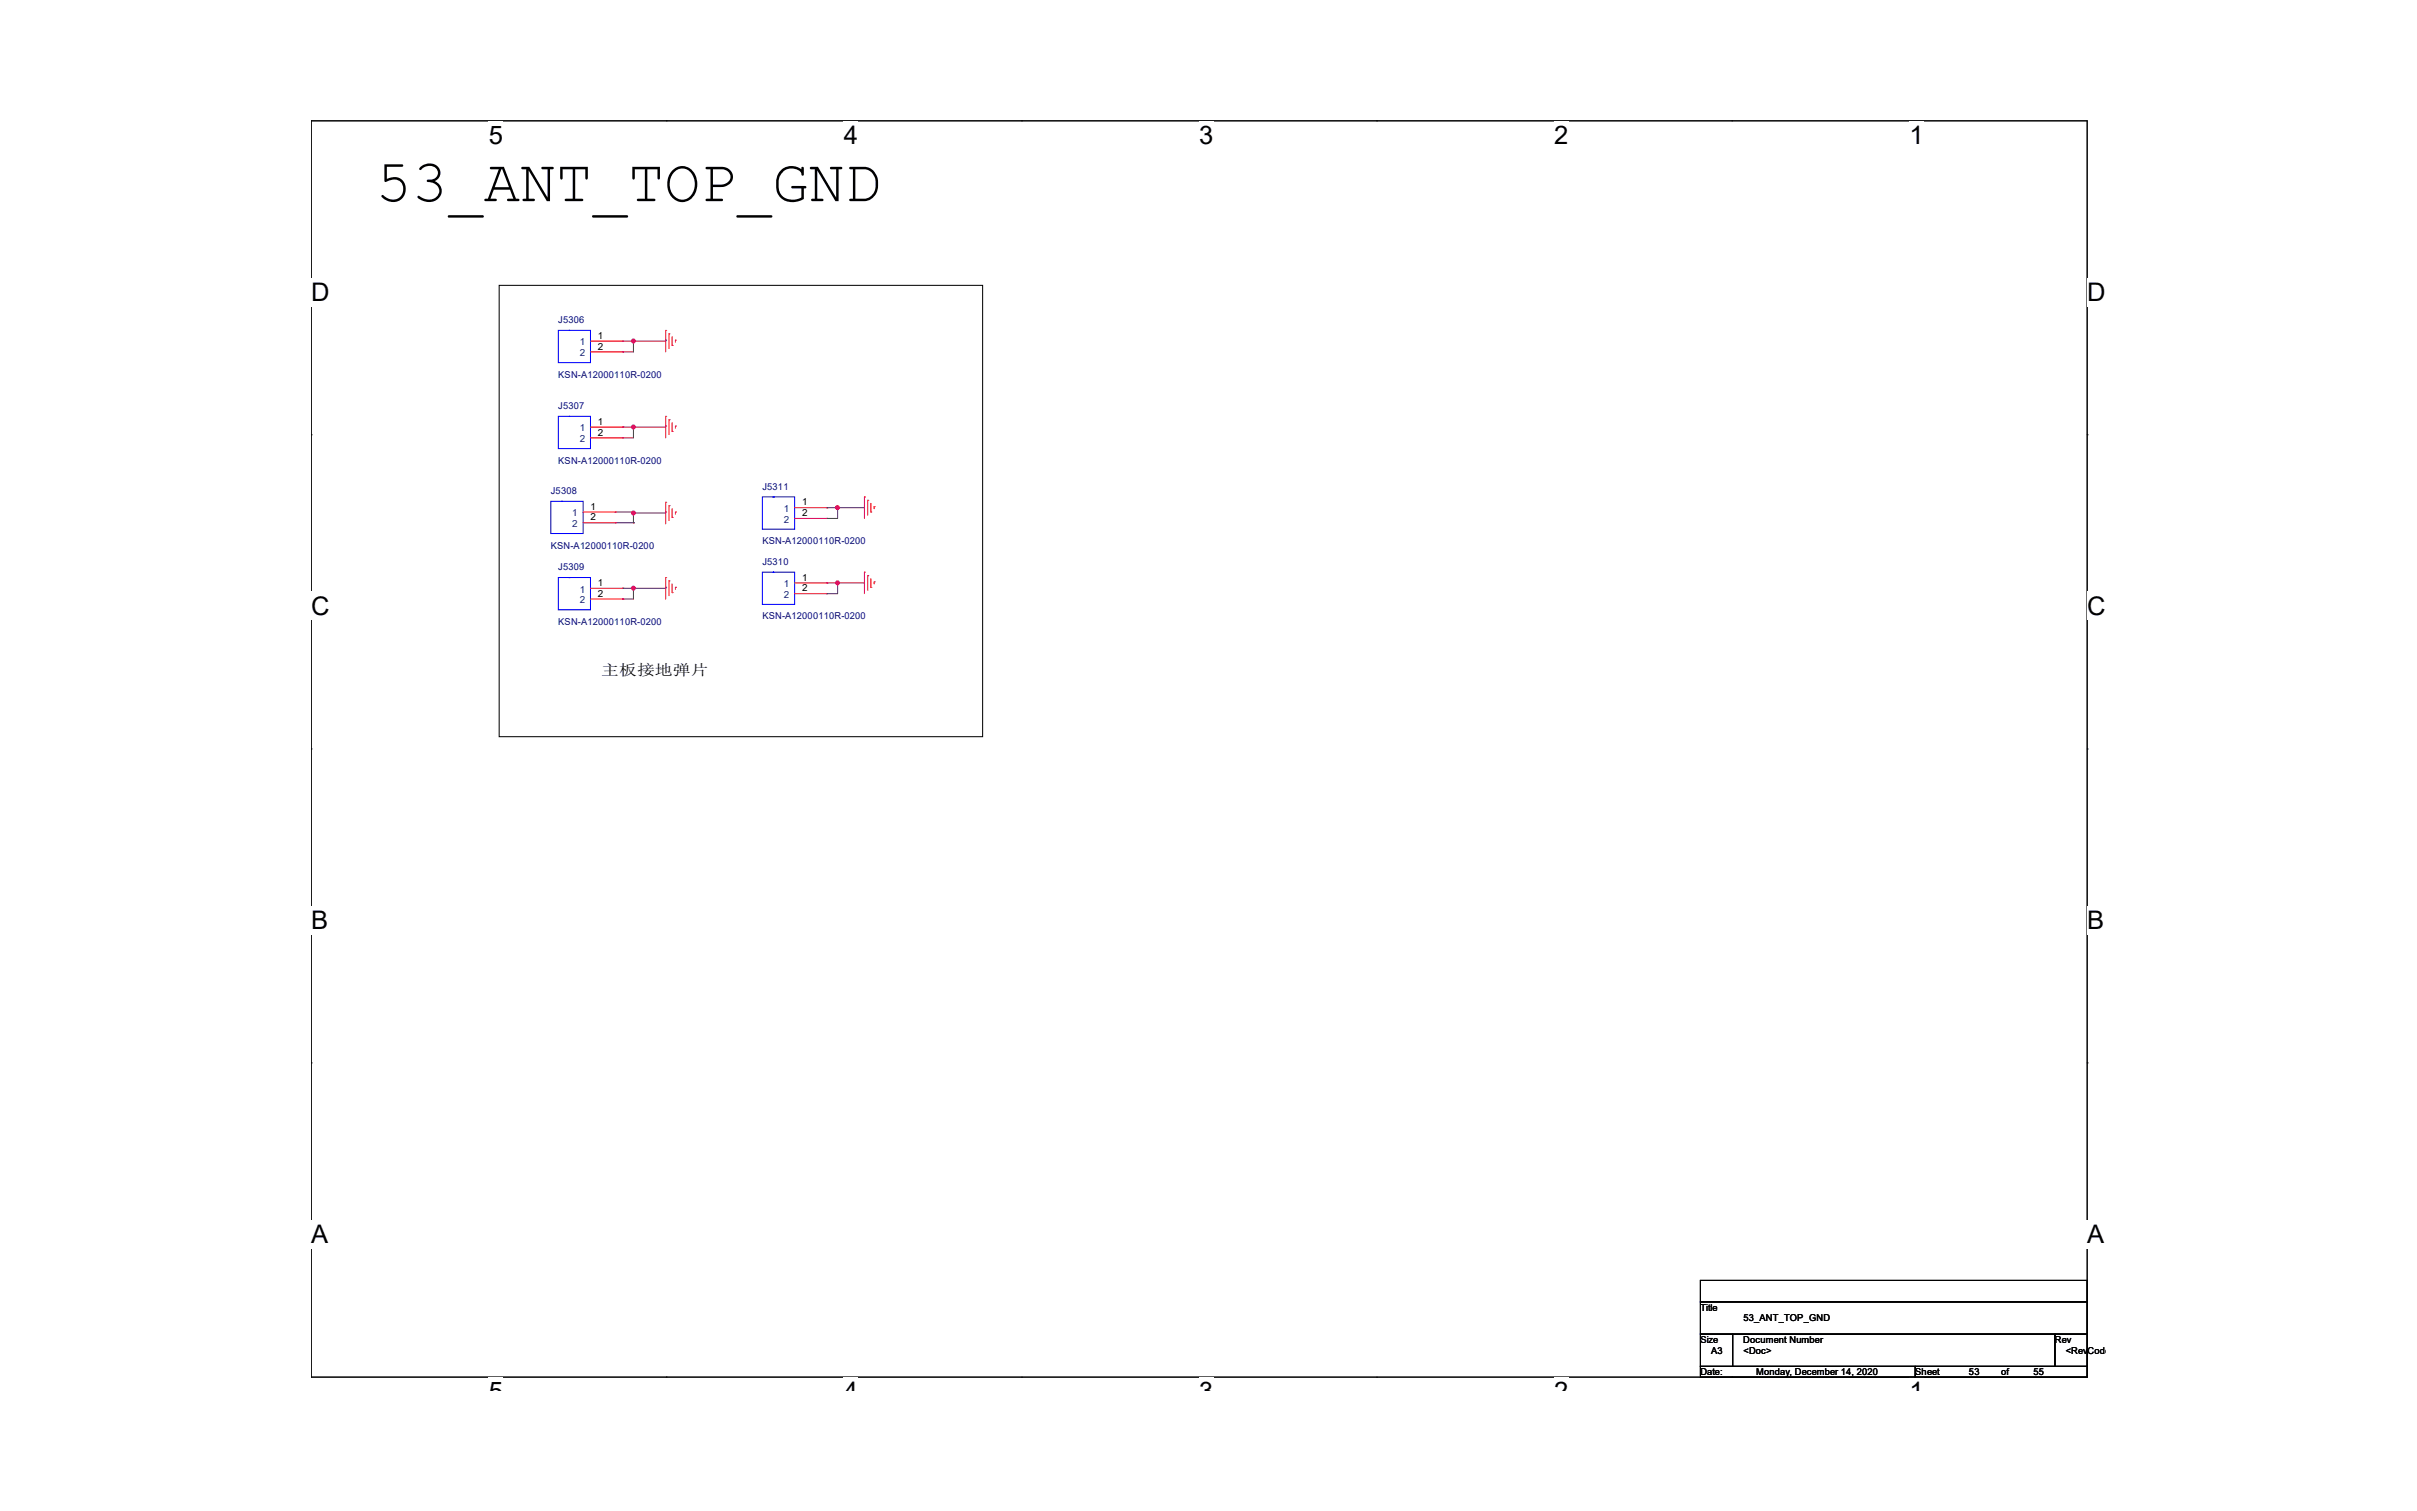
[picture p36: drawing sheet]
<svg xmlns="http://www.w3.org/2000/svg" width="400mm" height="250mm" viewBox="0 0 400 250" stroke-linecap="round" stroke-linejoin="round" font-family="sans-serif">
<defs><g id="words">
<text font-size="9.9" x="62.2" y="33.3">53_ANT_TOP_GND</text>
<g font-size="4.2">
<text x="80.9" y="23.8">5</text>
<text x="139.6" y="23.8">4</text>
<text x="198.4" y="23.8">3</text>
<text x="257.2" y="23.8">2</text>
<text x="316" y="23.8">1</text>
<text x="51.5" y="49.8">D</text>
<text x="345.4" y="49.8">D</text>
<text x="51.5" y="101.7">C</text>
<text x="345.4" y="101.7">C</text>
<text x="51.5" y="153.7">B</text>
<text x="345.4" y="153.7">B</text>
<text x="51.5" y="205.6">A</text>
<text x="345.4" y="205.6">A</text>
<text x="80.9" y="231.7">5</text>
<text x="139.6" y="231.7">4</text>
<text x="198.4" y="231.7">3</text>
<text x="257.2" y="231.7">2</text>
<text x="316" y="231.7">1</text>
</g>
<text font-size="2.5" x="99.5" y="111.7">主板接地弹片</text>
<g font-size="1.6" fill="#000080">
<text x="92.4" y="53.4">J5306</text>
<text x="92.4" y="62.5">KSN-A12000110R-0200</text>
<text x="92.4" y="67.7">J5307</text>
<text x="92.4" y="76.7">KSN-A12000110R-0200</text>
<text x="91.2" y="81.7">J5308</text>
<text x="126.2" y="81">J5311</text>
<text x="91.2" y="90.8">KSN-A12000110R-0200</text>
<text x="92.4" y="94.3">J5309</text>
<text x="126.2" y="93.4">J5310</text>
<text x="126.2" y="90.1">KSN-A12000110R-0200</text>
<text x="92.4" y="103.4">KSN-A12000110R-0200</text>
<text x="126.2" y="102.5">KSN-A12000110R-0200</text>
</g>
<g font-size="1.6" fill="#004080">
<text x="95.9" y="57.2">1</text>
<text x="95.9" y="58.9">2</text>
<text x="95.9" y="71.4">1</text>
<text x="95.9" y="73.2">2</text>
<text x="94.7" y="85.4">1</text>
<text x="94.7" y="87.2">2</text>
<text x="129.7" y="84.7">1</text>
<text x="129.7" y="86.5">2</text>
<text x="95.9" y="98.1">1</text>
<text x="95.9" y="99.8">2</text>
<text x="129.7" y="97.2">1</text>
<text x="129.7" y="98.9">2</text>
</g>
<g font-size="1.6">
<text x="98.9" y="56.1">1</text>
<text x="98.9" y="57.8">2</text>
<text x="98.9" y="70.3">1</text>
<text x="98.9" y="72.1">2</text>
<text x="132.7" y="83.6">1</text>
<text x="97.7" y="84.3">1</text>
<text x="97.7" y="86.1">2</text>
<text x="132.7" y="85.4">2</text>
<text x="98.9" y="97">1</text>
<text x="98.9" y="98.7">2</text>
<text x="132.7" y="96.1">1</text>
<text x="132.7" y="97.8">2</text>
<text x="281.4" y="216.8">Title</text>
<text x="288.5" y="218.6">53_ANT_TOP_GND</text>
<text x="281.4" y="222.2">Size</text>
<text x="281.4" y="227.5">Date:</text>
<text x="283.2" y="223.9">A3</text>
<text x="288.5" y="222.2">Document Number</text>
<text x="288.5" y="223.9">&lt;Doc&gt;</text>
<text x="290.6" y="227.5">Monday, December 14, 2020</text>
<text x="317" y="227.5">Sheet</text>
<text x="325.9" y="227.5">53</text>
<text x="331.2" y="227.5">of</text>
<text x="336.5" y="227.5">55</text>
<text x="340.1" y="222.2">Rev</text>
<text x="341.9" y="223.9">&lt;RevCode&gt;</text>
</g>
</g></defs>
<path d="M51.5 20h293.9v207.8h-293.9z" fill="none" stroke="#000" stroke-width=".17"/>
<g fill="#fff">
<path d="M80.9 20h2.3v4.7h-2.3z"/>
<path d="M80.9 227.8h2.3v2.2h-2.3z"/>
</g>
<path d="M110.3 20h.1M110.3 227.8h.1" fill="none" stroke="#000" stroke-width=".17"/>
<g fill="#fff">
<path d="M139.6 20h2.4v4.7h-2.4z"/>
<path d="M139.6 227.8h2.4v2.2h-2.4z"/>
</g>
<path d="M169.1 20h.1M169.1 227.8h.1" fill="none" stroke="#000" stroke-width=".17"/>
<g fill="#fff">
<path d="M198.4 20h2.4v4.7h-2.4z"/>
<path d="M198.4 227.8h2.4v2.2h-2.4z"/>
</g>
<path d="M227.8 20h.1M227.8 227.8h.1" fill="none" stroke="#000" stroke-width=".17"/>
<g fill="#fff">
<path d="M257.2 20h2.4v4.7h-2.4z"/>
<path d="M257.2 227.8h2.4v2.2h-2.4z"/>
</g>
<path d="M286.6 20h.1M286.6 227.8h.1" fill="none" stroke="#000" stroke-width=".17"/>
<g fill="#fff">
<path d="M316 20h2.4v4.7h-2.4z"/>
<path d="M316 227.8h2.4v2.2h-2.4z"/>
<path d="M51.5 45.9h3v4.8h-3z"/>
<path d="M345.4 45.9h3.1v4.8h-3.1z"/>
<path d="M51.5 97.9h3v4.7h-3z"/>
<path d="M345.4 97.9h3.1v4.7h-3.1z"/>
</g>
<path d="M51.5 71.9h.1M345.4 71.9h.1" fill="none" stroke="#000" stroke-width=".17"/>
<g fill="#fff">
<path d="M51.5 149.9h2.8v4.7h-2.8z"/>
<path d="M345.4 149.9h2.9v4.7h-2.9z"/>
</g>
<path d="M51.5 123.9h.1M345.4 123.9h.1" fill="none" stroke="#000" stroke-width=".17"/>
<g fill="#fff">
<path d="M51.5 201.8h2.8v4.8h-2.8z"/>
<path d="M345.3 201.8h3v4.8h-3z"/>
</g>
<path d="M82.6 47.2h80v74.7h-80zM51.5 175.9h.1M345.4 175.9h.1M281.4 211.8h64v3.6h-64zM281.4 215.4h64v5.3h-64zM281.4 220.7h5.3v5.4h-5.3zM281.4 226.1h35.6v1.7h-35.6zM286.7 220.7h53.4v5.4h-53.4zM317 226.1h28.4v1.7h-28.4zM340.1 220.7h5.3v5.4h-5.3z" fill="none" stroke="#000" stroke-width=".17"/>
<g fill="none" stroke="#f00" stroke-width=".17">
<path d="M97.7 56.4h5.4M97.7 58.2h5.4M103.1 56.4h.1M103.1 58.2h.1M110.2 54.7h.1M110.2 54.7v3.5M110.7 55.2h.1M110.7 55.2v2.5M111.2 57.2h.1M111.2 55.7v1.5M111.8 56.3h.1M111.8 56.3v.3"/>
<path d="M97.7 70.7h5.4M97.7 72.4h5.4M103.1 70.7h.1M103.1 72.4h.1M110.2 68.9h.1M110.2 68.9v3.5M110.7 69.4h.1M110.7 69.4v2.5M111.2 71.4h.1M111.2 69.9v1.5M111.8 70.5h.1M111.8 70.5v.3"/>
<path d="M96.5 84.7h5.3M96.5 86.5h5.3M97.7 97.3h5.4M97.7 99.1h5.4M101.8 84.7h.1M101.8 86.5h.1M103.1 97.3h.1M103.1 99.1h.1M110.2 83.1h.1M110.2 95.6h.1M110.2 83.1v3.6M110.2 95.6v3.5"/>
<path d="M110.7 83.7h.1M110.7 96.1h.1M110.7 83.7v2.4M110.7 96.1v2.5M111.2 85.6h.1M111.2 98.1h.1M111.2 84.2v1.4M111.2 96.6v1.5M111.8 84.7h.1M111.8 97.2h.1M111.8 84.7v.4M111.8 97.2v.3"/>
<path d="M131.5 96.4h5.3M131.5 98.2h5.3M131.5 84h5.3M131.5 85.8h5.3M136.8 96.4h.1M136.8 98.2h.1M136.8 84h.1M136.8 85.8h.1M143.1 94.7h.1M143.1 82.2h.1M143.1 82.2v3.6M143.1 94.7v3.5"/>
<path d="M143.6 95.2h.1M143.6 82.8h.1M143.6 82.8v2.4M143.6 95.2v2.5M144.1 97.2h.1M144.1 84.7h.1M144.1 83.3v1.4M144.1 95.7v1.5M144.7 96.3h.1M144.7 83.8h.1M144.7 83.8v.4M144.7 96.3v.3"/>
</g>
<path d="M92.4 54.7h5.3v5.3h-5.3zM94.2 54.7h.1M92.4 68.9h5.3v5.3h-5.3zM94.2 68.9h.1M91.2 82.9h5.3v5.4h-5.3zM92.4 95.6h5.3v5.3h-5.3zM92.9 82.9h.1M94.2 95.6h.1M126.2 94.7h5.3v5.3h-5.3zM126.2 82.2h5.3v5.4h-5.3zM127.9 94.7h.1M127.9 82.2h.1" fill="none" stroke="#00f" stroke-width=".17"/>
<g fill="none" stroke="#800040" stroke-width=".17">
<path d="M103.1 56.4h.1M103.1 58.2h.1M104.8 56.4h.1M104.8 56.4v1.8h-1.7M110.2 56.3h.1M110.2 56.3v.1h-7.1M103.1 70.7h.1M103.1 72.4h.1M104.8 70.7h.1M104.8 70.7v1.7h-1.7M110.2 70.5h.1M110.2 70.5v.2h-7.1"/>
<path d="M101.8 84.7h3M101.8 86.5h3M103.1 97.3h.1M103.1 99.1h.1M104.8 84.7h.1M104.8 84.9h.1M104.8 86.5h.1M104.8 97.3h.1M104.8 84.7v1.8M104.8 97.3v1.8h-1.7M110.2 84.7h.1M110.2 97.2h.1"/>
<path d="M110.2 84.7v.2h-5.4M110.2 97.2v.1h-7.1M136.8 96.4h.1M136.8 98.2h.1M136.8 84h.1M136.8 85.8h.1M136.8 96.4h6.3M136.8 84h6.3M138.6 96.4h.1M138.6 84h.1M138.6 84v1.8h-1.8M138.6 96.4v1.8h-1.8"/>
</g>
<g fill="#f0f" stroke="#f0f" stroke-width=".17">
<circle cx="104.8" cy="56.4" r=".32"/>
<circle cx="104.8" cy="70.6" r=".32"/>
<circle cx="104.8" cy="84.9" r=".32"/>
<circle cx="104.8" cy="97.3" r=".32"/>
<circle cx="138.6" cy="96.4" r=".32"/>
<circle cx="138.6" cy="84" r=".32"/>
</g>
<use href="#words"/>
</svg>
